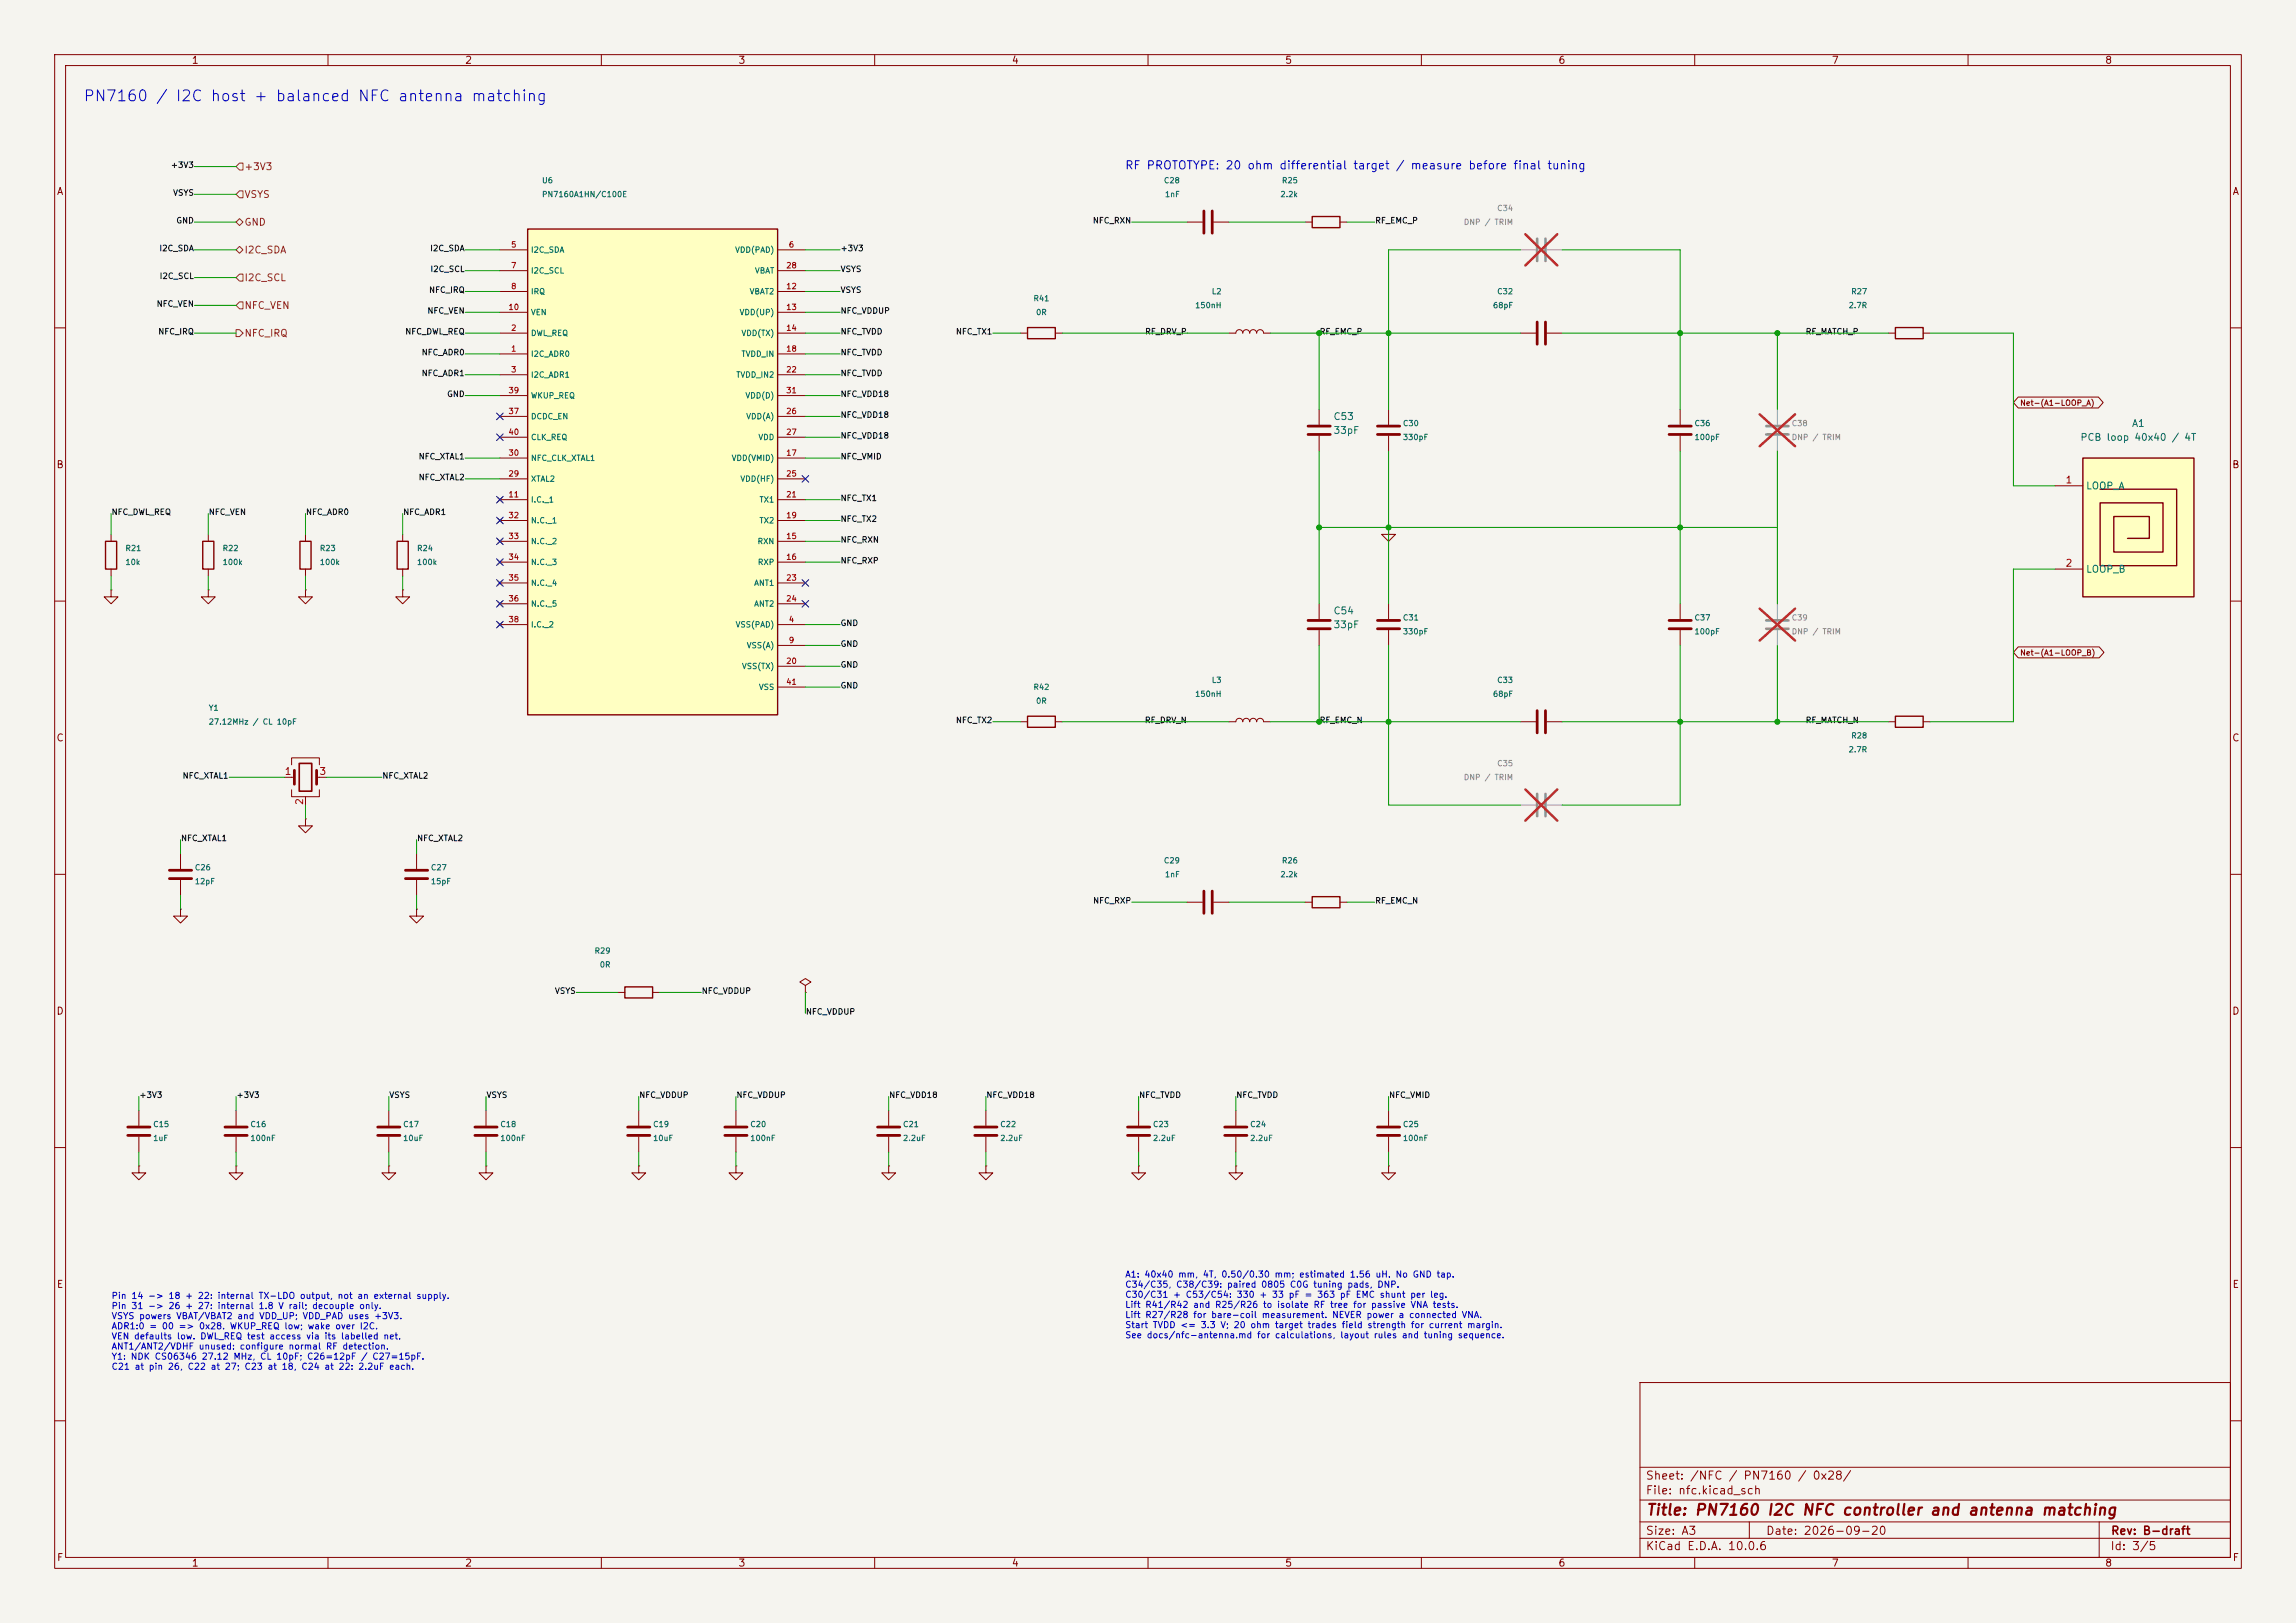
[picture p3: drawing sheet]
<svg xmlns="http://www.w3.org/2000/svg" width="420mm" height="297mm" viewBox="0 0 420 297" stroke-linecap="round" stroke-linejoin="round" font-family="sans-serif">
<defs><g id="words">
<text font-size="2" fill="#0000c2" x="15.1" y="19.1">PN7160 / I2C host + balanced NFC antenna matching</text>
<text font-size="2" fill="#840000" x="301" y="277.8">Title: PN7160 I2C NFC controller and antenna matching</text>
<text font-size="1.5" fill="#0000c2" x="205.7" y="31.4">RF PROTOTYPE: 20 ohm differential target / measure before final tuning</text>
<g font-size="1.5" fill="#840000">
<text x="300.9" y="273.8">File: nfc.kicad_sch</text>
<text x="300.9" y="271.1">Sheet: /NFC / PN7160 / 0x28/</text>
<text x="300.9" y="281.2">Size: A3</text>
<text x="322.9" y="281.2">Date: 2026-09-20</text>
<text x="386" y="281.2">Rev: B-draft</text>
<text x="300.9" y="284">KiCad E.D.A. 10.0.6</text>
<text x="385.9" y="284">Id: 3/5</text>
</g>
<g font-size="1.3" fill="#840000">
<text x="35" y="12">1</text>
<text x="85" y="12">2</text>
<text x="135" y="12">3</text>
<text x="185" y="12">4</text>
<text x="235" y="12">5</text>
<text x="285" y="12">6</text>
<text x="335" y="12">7</text>
<text x="385" y="12">8</text>
<text x="10.3" y="36">A</text>
<text x="408.3" y="36">A</text>
<text x="10.2" y="86">B</text>
<text x="408.2" y="86">B</text>
<text x="10.2" y="136">C</text>
<text x="408.2" y="136">C</text>
<text x="10.2" y="186">D</text>
<text x="408.2" y="186">D</text>
<text x="10.3" y="236">E</text>
<text x="408.3" y="236">E</text>
<text x="10.3" y="286">F</text>
<text x="35" y="287">1</text>
<text x="85" y="287">2</text>
<text x="135" y="287">3</text>
<text x="185" y="287">4</text>
<text x="235" y="287">5</text>
<text x="285" y="287">6</text>
<text x="335" y="287">7</text>
<text x="385" y="287">8</text>
<text x="408.3" y="286">F</text>
</g>
<g font-size="1.3" fill="#725600">
<text x="44.6" y="31.4">+3V3</text>
<text x="44.6" y="41.6">GND</text>
<text x="44.6" y="36.5">VSYS</text>
<text x="44.6" y="46.7">I2C_SDA</text>
<text x="44.6" y="51.8">I2C_SCL</text>
<text x="44.6" y="56.8">NFC_VEN</text>
<text x="44.6" y="61.9">NFC_IRQ</text>
</g>
<g font-size="1.3" fill="#006464">
<text x="243.8" y="77.2">C53</text>
<text x="243.8" y="79.7">33pF</text>
<text x="380.4" y="81">PCB loop 40x40 / 4T</text>
<text x="389.9" y="78.4">A1</text>
<text x="381.5" y="89.9">LOOP_A</text>
<text x="381.5" y="105.1">LOOP_B</text>
<text x="243.8" y="112.7">C54</text>
<text x="243.8" y="115.3">33pF</text>
</g>
<g font-size="1.3" fill="#a90000">
<text x="377.7" y="88.8">1</text>
<text x="377.7" y="104">2</text>
<text x="52" y="142.1">1</text>
<text x="58.3" y="142.1">3</text>
<text x="55.7" y="147.4" transform="rotate(-90 55.7 147.4)">2</text>
</g>
<g font-size="1.2" fill="#0000c2">
<text x="20.3" y="238">Pin 14 -&gt; 18 + 22: internal TX-LDO output, not an external supply.</text>
<text x="20.3" y="239.8">Pin 31 -&gt; 26 + 27: internal 1.8 V rail; decouple only.</text>
<text x="205.7" y="234.1">A1: 40x40 mm, 4T, 0.50/0.30 mm; estimated 1.56 uH. No GND tap.</text>
<text x="205.7" y="235.9">C34/C35, C38/C39: paired 0805 C0G tuning pads, DNP.</text>
<text x="205.7" y="237.8">C30/C31 + C53/C54: 330 + 33 pF = 363 pF EMC shunt per leg.</text>
<text x="205.7" y="239.6">Lift R41/R42 and R25/R26 to isolate RF tree for passive VNA tests.</text>
<text x="20.3" y="241.7">VSYS powers VBAT/VBAT2 and VDD_UP; VDD_PAD uses +3V3.</text>
<text x="20.3" y="243.5">ADR1:0 = 00 =&gt; 0x28. WKUP_REQ low; wake over I2C.</text>
<text x="20.3" y="245.4">VEN defaults low. DWL_REQ test access via its labelled net.</text>
<text x="205.7" y="241.5">Lift R27/R28 for bare-coil measurement. NEVER power a connected VNA.</text>
<text x="205.7" y="243.3">Start TVDD &lt;= 3.3 V; 20 ohm target trades field strength for current margin.</text>
<text x="205.7" y="245.2">See docs/nfc-antenna.md for calculations, layout rules and tuning sequence.</text>
<text x="20.3" y="247.2">ANT1/ANT2/VDHF unused: configure normal RF detection.</text>
<text x="20.3" y="249.1">Y1: NDK CS06346 27.12 MHz, CL 10pF; C26=12pF / C27=15pF.</text>
<text x="20.3" y="250.9">C21 at pin 26, C22 at 27; C23 at 18, C24 at 22: 2.2uF each.</text>
</g>
<g font-size="1.1" fill="#0f0f0f">
<text x="31.2" y="31">+3V3</text>
<text x="31.6" y="36.1">VSYS</text>
<text x="32.2" y="41.1">GND</text>
<text x="199.8" y="41.1">NFC_RXN</text>
<text x="251.5" y="41.1">RF_EMC_P</text>
<text x="29.1" y="46.2">I2C_SDA</text>
<text x="78.6" y="46.2">I2C_SDA</text>
<text x="153.7" y="46.2">+3V3</text>
<text x="29.1" y="51.3">I2C_SCL</text>
<text x="78.4" y="53.8">NFC_IRQ</text>
<text x="78.6" y="50">I2C_SCL</text>
<text x="153.7" y="50">VSYS</text>
<text x="153.7" y="53.8">VSYS</text>
<text x="28.6" y="56.4">NFC_VEN</text>
<text x="78.1" y="57.7">NFC_VEN</text>
<text x="153.7" y="57.7">NFC_VDDUP</text>
<text x="28.9" y="61.5">NFC_IRQ</text>
<text x="74" y="61.5">NFC_DWL_REQ</text>
<text x="77" y="65.3">NFC_ADR0</text>
<text x="153.7" y="61.5">NFC_TVDD</text>
<text x="153.7" y="65.3">NFC_TVDD</text>
<text x="174.8" y="61.5">NFC_TX1</text>
<text x="209.4" y="61.5">RF_DRV_P</text>
<text x="241.3" y="61.5">RF_EMC_P</text>
<text x="330.2" y="61.5">RF_MATCH_P</text>
<text x="77" y="69.1">NFC_ADR1</text>
<text x="153.7" y="69.1">NFC_TVDD</text>
<text x="81.7" y="72.9">GND</text>
<text x="153.7" y="72.9">NFC_VDD18</text>
<text x="153.7" y="76.7">NFC_VDD18</text>
<text x="153.7" y="80.5">NFC_VDD18</text>
<text x="76.5" y="88.1">NFC_XTAL2</text>
<text x="76.5" y="84.3">NFC_XTAL1</text>
<text x="153.7" y="84.3">NFC_VMID</text>
<text x="20.3" y="94.5">NFC_DWL_REQ</text>
<text x="38.1" y="94.5">NFC_VEN</text>
<text x="55.9" y="94.5">NFC_ADR0</text>
<text x="73.7" y="94.5">NFC_ADR1</text>
<text x="153.7" y="91.9">NFC_TX1</text>
<text x="153.7" y="95.8">NFC_TX2</text>
<text x="153.7" y="99.6">NFC_RXN</text>
<text x="153.7" y="103.4">NFC_RXP</text>
<text x="153.7" y="118.6">GND</text>
<text x="153.7" y="114.8">GND</text>
<text x="153.7" y="122.4">GND</text>
<text x="153.7" y="126.2">GND</text>
<text x="174.8" y="132.6">NFC_TX2</text>
<text x="209.3" y="132.6">RF_DRV_N</text>
<text x="241.3" y="132.6">RF_EMC_N</text>
<text x="330.2" y="132.6">RF_MATCH_N</text>
<text x="33.3" y="142.7">NFC_XTAL1</text>
<text x="69.8" y="142.7">NFC_XTAL2</text>
<text x="33" y="154.2">NFC_XTAL1</text>
<text x="76.2" y="154.2">NFC_XTAL2</text>
<text x="199.9" y="165.6">NFC_RXP</text>
<text x="251.5" y="165.6">RF_EMC_N</text>
<text x="101.4" y="182.1">VSYS</text>
<text x="128.3" y="182.1">NFC_VDDUP</text>
<text x="147.3" y="185.9">NFC_VDDUP</text>
<text x="25.4" y="201.2">+3V3</text>
<text x="43.2" y="201.2">+3V3</text>
<text x="71.1" y="201.2">VSYS</text>
<text x="88.9" y="201.2">VSYS</text>
<text x="116.8" y="201.2">NFC_VDDUP</text>
<text x="134.6" y="201.2">NFC_VDDUP</text>
<text x="162.6" y="201.2">NFC_VDD18</text>
<text x="180.3" y="201.2">NFC_VDD18</text>
<text x="208.3" y="201.2">NFC_TVDD</text>
<text x="226.1" y="201.2">NFC_TVDD</text>
<text x="254" y="201.2">NFC_VMID</text>
</g>
<g font-size="1" fill="#006464">
<text x="99" y="33.8">U6</text>
<text x="212.8" y="33.8">C28</text>
<text x="234.4" y="33.8">R25</text>
<text x="99" y="36.3">PN7160A1HN/C100E</text>
<text x="213" y="36.3">1nF</text>
<text x="234.1" y="36.3">2.2k</text>
<text x="97" y="46.5">I2C_SDA</text>
<text x="134.4" y="46.5">VDD(PAD)</text>
<text x="97" y="50.3">I2C_SCL</text>
<text x="138" y="50.3">VBAT</text>
<text x="97" y="54.1">IRQ</text>
<text x="97" y="57.9">VEN</text>
<text x="135.2" y="57.9">VDD(UP)</text>
<text x="137" y="54.1">VBAT2</text>
<text x="188.9" y="55.4">R41</text>
<text x="189.4" y="57.9">0R</text>
<text x="218.5" y="56.6">150nH</text>
<text x="221.6" y="54.1">L2</text>
<text x="273" y="56.6">68pF</text>
<text x="273.8" y="54.1">C32</text>
<text x="338.1" y="56.6">2.7R</text>
<text x="338.5" y="54.1">R27</text>
<text x="97" y="65.5">I2C_ADR0</text>
<text x="97" y="61.7">DWL_REQ</text>
<text x="135.5" y="65.5">TVDD_IN</text>
<text x="135.5" y="61.7">VDD(TX)</text>
<text x="97" y="69.3">I2C_ADR1</text>
<text x="134.6" y="69.3">TVDD_IN2</text>
<text x="97" y="77">DCDC_EN</text>
<text x="97" y="73.2">WKUP_REQ</text>
<text x="136.3" y="73.2">VDD(D)</text>
<text x="136.4" y="77">VDD(A)</text>
<text x="97" y="80.8">CLK_REQ</text>
<text x="138.6" y="80.8">VDD</text>
<text x="256.5" y="78.2">C30</text>
<text x="256.5" y="80.8">330pF</text>
<text x="309.9" y="78.2">C36</text>
<text x="309.9" y="80.8">100pF</text>
<text x="97" y="88.4">XTAL2</text>
<text x="97" y="84.6">NFC_CLK_XTAL1</text>
<text x="133.7" y="84.6">VDD(VMID)</text>
<text x="135.3" y="88.4">VDD(HF)</text>
<text x="97" y="92.2">I.C._1</text>
<text x="138.8" y="92.2">TX1</text>
<text x="22.8" y="101.1">R21</text>
<text x="40.6" y="101.1">R22</text>
<text x="58.4" y="101.1">R23</text>
<text x="76.2" y="101.1">R24</text>
<text x="97" y="96">N.C._1</text>
<text x="97" y="99.8">N.C._2</text>
<text x="138.5" y="99.8">RXN</text>
<text x="138.8" y="96">TX2</text>
<text x="22.8" y="103.6">10k</text>
<text x="40.6" y="103.6">100k</text>
<text x="58.4" y="103.6">100k</text>
<text x="76.2" y="103.6">100k</text>
<text x="97" y="103.6">N.C._3</text>
<text x="97" y="107.4">N.C._4</text>
<text x="137.9" y="107.4">ANT1</text>
<text x="138.5" y="103.6">RXP</text>
<text x="97" y="111.3">N.C._5</text>
<text x="137.9" y="111.3">ANT2</text>
<text x="256.5" y="113.8">C31</text>
<text x="309.9" y="113.8">C37</text>
<text x="97" y="115.1">I.C._2</text>
<text x="134.5" y="115.1">VSS(PAD)</text>
<text x="136.5" y="118.9">VSS(A)</text>
<text x="256.5" y="116.3">330pF</text>
<text x="309.9" y="116.3">100pF</text>
<text x="135.6" y="122.7">VSS(TX)</text>
<text x="221.6" y="125.2">L3</text>
<text x="273.8" y="125.2">C33</text>
<text x="38.1" y="130.3">Y1</text>
<text x="138.7" y="126.5">VSS</text>
<text x="188.9" y="126.5">R42</text>
<text x="189.4" y="129">0R</text>
<text x="218.5" y="127.8">150nH</text>
<text x="273" y="127.8">68pF</text>
<text x="38.1" y="132.8">27.12MHz / CL 10pF</text>
<text x="338.1" y="137.9">2.7R</text>
<text x="338.5" y="135.4">R28</text>
<text x="35.5" y="159.5">C26</text>
<text x="78.7" y="159.5">C27</text>
<text x="212.8" y="158.2">C29</text>
<text x="213" y="160.8">1nF</text>
<text x="234.1" y="160.8">2.2k</text>
<text x="234.4" y="158.2">R26</text>
<text x="35.5" y="162">12pF</text>
<text x="78.7" y="162">15pF</text>
<text x="108.7" y="174.7">R29</text>
<text x="109.6" y="177.3">0R</text>
<text x="27.9" y="206.5">C15</text>
<text x="27.9" y="209">1uF</text>
<text x="45.7" y="206.5">C16</text>
<text x="45.7" y="209">100nF</text>
<text x="73.6" y="206.5">C17</text>
<text x="73.6" y="209">10uF</text>
<text x="91.4" y="206.5">C18</text>
<text x="91.4" y="209">100nF</text>
<text x="119.4" y="206.5">C19</text>
<text x="119.4" y="209">10uF</text>
<text x="137.1" y="206.5">C20</text>
<text x="137.1" y="209">100nF</text>
<text x="165.1" y="206.5">C21</text>
<text x="165.1" y="209">2.2uF</text>
<text x="182.9" y="206.5">C22</text>
<text x="182.9" y="209">2.2uF</text>
<text x="210.8" y="206.5">C23</text>
<text x="210.8" y="209">2.2uF</text>
<text x="228.6" y="206.5">C24</text>
<text x="228.6" y="209">2.2uF</text>
<text x="256.5" y="206.5">C25</text>
<text x="256.5" y="209">100nF</text>
</g>
<g font-size="1" fill="#939391">
<text x="267.7" y="41.4">DNP / TRIM</text>
<text x="273.8" y="38.9">C34</text>
<text x="327.6" y="78.2">C38</text>
<text x="327.6" y="80.8">DNP / TRIM</text>
<text x="327.6" y="113.8">C39</text>
<text x="327.6" y="116.3">DNP / TRIM</text>
<text x="267.7" y="143">DNP / TRIM</text>
<text x="273.8" y="140.5">C35</text>
</g>
<g font-size="1" fill="#a90000">
<text x="93.4" y="45.5">5</text>
<text x="144.2" y="45.5">6</text>
<text x="93.4" y="49.3">7</text>
<text x="93.4" y="53.2">8</text>
<text x="143.7" y="53.2">12</text>
<text x="143.7" y="49.3">28</text>
<text x="92.9" y="57">10</text>
<text x="143.7" y="57">13</text>
<text x="93.4" y="64.6">1</text>
<text x="93.4" y="60.8">2</text>
<text x="143.7" y="60.8">14</text>
<text x="143.7" y="64.6">18</text>
<text x="93.4" y="68.4">3</text>
<text x="143.7" y="68.4">22</text>
<text x="92.9" y="76">37</text>
<text x="92.9" y="72.2">39</text>
<text x="143.7" y="76">26</text>
<text x="143.7" y="72.2">31</text>
<text x="92.9" y="83.6">30</text>
<text x="92.9" y="79.8">40</text>
<text x="143.7" y="83.6">17</text>
<text x="143.7" y="79.8">27</text>
<text x="92.9" y="87.4">29</text>
<text x="143.7" y="87.4">25</text>
<text x="92.9" y="91.3">11</text>
<text x="92.9" y="95.1">32</text>
<text x="143.7" y="95.1">19</text>
<text x="143.7" y="91.3">21</text>
<text x="92.9" y="98.9">33</text>
<text x="143.7" y="98.9">15</text>
<text x="92.9" y="102.7">34</text>
<text x="92.9" y="106.5">35</text>
<text x="143.7" y="102.7">16</text>
<text x="143.7" y="106.5">23</text>
<text x="92.9" y="110.3">36</text>
<text x="143.7" y="110.3">24</text>
<text x="92.9" y="114.1">38</text>
<text x="144.2" y="114.1">4</text>
<text x="144.2" y="117.9">9</text>
<text x="143.7" y="121.7">20</text>
<text x="143.7" y="125.5">41</text>
</g>
<g font-size="1" fill="#840000">
<text x="369.4" y="74.5">Net-(A1-LOOP_A)</text>
<text x="369.4" y="120.2">Net-(A1-LOOP_B)</text>
</g>
</g></defs>
<path d="M0 0h420v297h-420z" fill="#f5f4ef" stroke="#f5f4ef" stroke-width=".18"/>
<g fill="none" stroke="#840000" stroke-width=".18">
<path d="M10 10h400v277h-400zM12 12h396v273h-396zM60 10v2M110 10v2M160 10v2M210 10v2M260 10v2M310 10v2M360 10v2M10 60h2M408 60h2M10 110h2"/>
<path d="M408 110h2M53.3 140v-1.3h5.1v1.3M10 160h2M33 156.2v2.8M52.1 142.2h1.7M53.3 144.5v1.3h5.1v-1.3M55.9 149.9v1.2h1.2l-1.2 1.3-1.3-1.3h1.3M55.9 149.9h.1M55.9 145.8v1.5M57.9 142.2h1.8M76.2 156.2v2.8M408 160h2"/>
<path d="M33 166.4v1.2h1.3l-1.3 1.3-1.3-1.3h1.3M33 166.4h.1M33 161v2.8M76.2 166.4v1.2h1.3l-1.3 1.3-1.3-1.3h1.3M76.2 166.4h.1M76.2 161v2.8M217.2 165.1h2.8M222 165.1h2.8M238.8 165.1h1.2M245.1 165.1h1.3M113 181.6h1.3M119.4 181.6h1.2"/>
<path d="M147.3 180.3l1-.6-1-.6-1 .6 1 .6v1.3M147.3 181.6h.1M10 210h2M25.4 213.4v1.2h1.3l-1.3 1.3-1.3-1.3h1.3M25.4 213.4h.1M25.4 203.2v2.8M25.4 208v2.8M43.2 213.4v1.2h1.2l-1.2 1.3-1.3-1.3h1.3M43.2 213.4h.1M71.1 213.4v1.2h1.3l-1.3 1.3-1.3-1.3h1.3M71.1 213.4h.1M71.1 203.2v2.8"/>
<path d="M71.1 208v2.8M88.9 213.4v1.2h1.3l-1.3 1.3-1.3-1.3h1.3M88.9 213.4h.1M88.9 203.2v2.8M88.9 208v2.8M116.8 213.4v1.2h1.3l-1.3 1.3-1.2-1.3h1.2M116.8 213.4h.1M116.8 203.2v2.8M116.8 208v2.8M134.6 213.4v1.2h1.3l-1.3 1.3-1.3-1.3h1.3M134.6 213.4h.1M134.6 203.2v2.8"/>
<path d="M134.6 208v2.8M162.6 213.4v1.2h1.2l-1.2 1.3-1.3-1.3h1.3M162.6 213.4h.1M180.3 213.4v1.2h1.3l-1.3 1.3-1.2-1.3h1.2M180.3 213.4h.1M180.3 203.2v2.8M180.3 208v2.8M208.3 213.4v1.2h1.2l-1.2 1.3-1.3-1.3h1.3M208.3 213.4h.1M226.1 213.4v1.2h1.2l-1.2 1.3-1.3-1.3h1.3M226.1 213.4h.1M226.1 203.2v2.8"/>
<path d="M226.1 208v2.8M254 213.4v1.2h1.3l-1.3 1.3-1.3-1.3h1.3M254 213.4h.1M254 203.2v2.8M254 208v2.8M408 210h2M300 253h108v32h-108zM10 260h2M300 278.5h108M300 274.5h108M300 268.5h108M320 278.5v3"/>
<path d="M384 278.5v6.5M408 260h2M60 285v2M110 285v2M160 285v2M210 285v2M260 285v2M300 281.5h108M310 285v2M360 285v2"/>
</g>
<path d="M323.1 113.5h4.1M323.1 115.1h4.1" fill="none" stroke="#9c9b98" stroke-width=".51"/>
<path d="M325.1 110.5v2.8M325.1 115.3v2.8" fill="none" stroke="#9c9b98" stroke-width=".18"/>
<path d="M321.9 111.4l6.5 5.8M328.4 111.4l-6.5 5.8" fill="none" stroke="#e12e31" stroke-width=".46"/>
<g fill="none" stroke="#840000" stroke-width=".51">
<path d="M31 159.3h4.1M53.8 141v2.5M57.9 141v2.5M74.2 159.3h4M31 160.8h4.1M74.2 160.8h4M220.2 163.1v4M221.7 163.1v4M23.4 206.2h4M23.4 207.8h4M69.1 206.2h4.1M69.1 207.8h4.1"/>
<path d="M86.9 206.2h4M86.9 207.8h4M114.8 206.2h4.1M114.8 207.8h4.1M132.6 206.2h4.1M132.6 207.8h4.1M178.3 206.2h4.1M178.3 207.8h4.1M224 206.2h4.1M224 207.8h4.1M252 206.2h4M252 207.8h4"/>
</g>
<path d="M54.7 139.7h2.3v5.1h-2.3z" fill="none" stroke="#840000" stroke-width=".3"/>
<path d="M240 164.1h5.1v2h-5.1zM114.3 180.6h5.1v2h-5.1z" fill="none" stroke="#840000" stroke-width=".25"/>
<path d="M96.5 41.9h45.7v88.9h-45.7z" fill="#ffffc2"/>
<path d="M240 39.6h5.1v2.1h-5.1zM96.5 41.9h45.7v88.9h-45.7zM19.3 99.1h2v5h-2zM37.1 99.1h2v5h-2zM54.9 99.1h2v5h-2zM72.6 99.1h2.1v5h-2.1z" fill="none" stroke="#840000" stroke-width=".25"/>
<g fill="none" stroke="#840000" stroke-width=".18">
<path d="M91.4 45.7h5.1M91.4 49.5h5.1M91.4 53.3h5.1M91.4 57.2h5.1M142.2 45.7h5.1M142.2 49.5h5.1M142.2 53.3h5.1M142.2 57.2h5.1M217.2 40.6h2.8M222 40.6h2.8M238.8 40.6h1.2M245.1 40.6h1.3"/>
<path d="M91.4 64.8h5.1M91.4 61h5.1M91.4 68.6h5.1M91.4 76.2h5.1M91.4 72.4h5.1M142.2 64.8h5.1M142.2 61h5.1M142.2 68.6h5.1M142.2 76.2h5.1M142.2 72.4h5.1M241.3 74.9v2.8M241.3 79.8v2.8"/>
<path d="M254 74.9v2.8M254 79.8v2.8M278.1 61h2.8M283 61h2.7M20.3 97.8v1.3M38.1 97.8v1.3M55.9 97.8v1.3M73.7 97.8v1.3M91.1 91.1l.7 .7M91.1 94.9l.7 .7M91.1 98.7l.7 .7M91.4 91.4h5.1"/>
<path d="M91.4 99.1h5.1M91.4 83.8h5.1M91.4 95.3h5.1M91.4 87.6h5.1M91.4 80h5.1M91.8 91.1l-.7 .7M91.8 94.9l-.7 .7M91.8 98.7l-.7 .7M142.2 91.4h5.1M142.2 99.1h5.1M142.2 83.8h5.1M142.2 95.3h5.1"/>
<path d="M142.2 87.6h5.1M142.2 80h5.1M20.3 108v1.2h1.3l-1.3 1.3-1.3-1.3h1.3M20.3 108h.1M20.3 104.1v1.3M38.1 108v1.2h1.3l-1.3 1.3-1.3-1.3h1.3M38.1 108h.1M38.1 104.1v1.3M55.9 108v1.2h1.2l-1.2 1.3-1.3-1.3h1.3M55.9 108h.1M55.9 104.1v1.3M73.7 108v1.2h1.2l-1.2 1.3-1.3-1.3h1.3"/>
<path d="M73.7 108h.1M73.7 104.1v1.3M91.1 102.5l.7 .8M91.1 106.3l.7 .8M91.1 110.1l.7 .8M91.1 113.9l.7 .8M91.4 114.3h5.1M91.4 102.9h5.1M91.4 106.7h5.1M91.4 110.5h5.1M91.8 102.5l-.7 .8M91.8 106.3l-.7 .8"/>
<path d="M91.8 110.1l-.7 .8M91.8 113.9l-.7 .8M142.2 114.3h5.1M142.2 118.1h5.1M142.2 102.9h5.1M142.2 106.7h5.1M142.2 110.5h5.1M142.2 121.9h5.1M142.2 125.7h5.1M43.2 203.2v2.8M43.2 208v2.8M162.6 203.2v2.8"/>
<path d="M162.6 208v2.8M208.3 203.2v2.8M208.3 208v2.8"/>
</g>
<g fill="none" stroke="#840000" stroke-width=".51">
<path d="M220.2 38.6v4.1M221.7 38.6v4.1M281.2 58.9v4.1M282.7 58.9v4.1M239.3 78h4M239.3 79.5h4M252 78h4M252 79.5h4M41.1 206.2h4.1M41.1 207.8h4.1M160.5 206.2h4.1M160.5 207.8h4.1"/>
<path d="M206.2 206.2h4.1M206.2 207.8h4.1"/>
</g>
<path d="M281.2 43.7v4.1M282.7 43.7v4.1" fill="none" stroke="#9c9b98" stroke-width=".51"/>
<path d="M278.1 45.7h2.8M283 45.7h2.7" fill="none" stroke="#9c9b98" stroke-width=".18"/>
<path d="M279 42.9l5.9 5.7M284.9 42.9l-5.9 5.7" fill="none" stroke="#e12e31" stroke-width=".46"/>
<path d="M381 83.8h20.3v25.4h-20.3z" fill="#ffffc2"/>
<path d="M188 59.9h5v2.1h-5zM346.7 59.9h5.1v2.1h-5.1zM381 83.8h20.3v25.4h-20.3zM384.2 89.5h14v14h-14v-11.5h11.5v9h-9v-6.5h6.5v4h-4M188 131.1h5v2h-5zM346.7 131.1h5.1v2h-5.1z" fill="none" stroke="#840000" stroke-width=".25"/>
<g fill="none" stroke="#840000" stroke-width=".18">
<path d="M186.7 61h1.3M193 61h1.3M224.8 61h1.3a.64 .64 0 0 1 .6-.7 .64 .64 0 0 1 .6 .7 .64 .64 0 0 1 .7-.7 .64 .64 0 0 1 .6 .7 .64 .64 0 0 1 .6-.7 .64 .64 0 0 1 .7 .7 .64 .64 0 0 1 .6-.7 .64 .64 0 0 1 .6 .7h1.3M307.3 74.9v2.8M307.3 79.8v2.8M345.4 61h1.3M351.8 61h1.3M369.2 72.7h14.6l.9 1-.9 1h-14.6l-.9-1zM254 96.5v1.3h1.3l-1.3 1.3-1.3-1.3h1.3M254 96.5h.1M375.9 88.9h5.1M241.3 110.5v2.8"/>
<path d="M241.3 115.3v2.8M254 110.5v2.8M254 115.3v2.8M307.3 110.5v2.8M307.3 115.3v2.8M369.2 118.4h14.8l.9 1-.9 1h-14.8l-.9-1zM375.9 104.1h5.1M186.7 132.1h1.3M193 132.1h1.3M224.8 132.1h1.3a.64 .64 0 0 1 .6-.7 .64 .64 0 0 1 .6 .7 .64 .64 0 0 1 .7-.7 .64 .64 0 0 1 .6 .7 .64 .64 0 0 1 .6-.7 .64 .64 0 0 1 .7 .7 .64 .64 0 0 1 .6-.7 .64 .64 0 0 1 .6 .7h1.3M278.1 132.1h2.8M283 132.1h2.7"/>
<path d="M345.4 132.1h1.3M351.8 132.1h1.3"/>
</g>
<path d="M305.3 78h4.1M305.3 79.5h4.1M239.3 113.5h4M239.3 115.1h4M252 113.5h4M252 115.1h4M305.3 113.5h4.1M305.3 115.1h4.1M281.2 130v4.1M282.7 130v4.1" fill="none" stroke="#840000" stroke-width=".51"/>
<path d="M323.1 78h4.1M323.1 79.5h4.1M281.2 145.3v4.1M282.7 145.3v4.1" fill="none" stroke="#9c9b98" stroke-width=".51"/>
<path d="M325.1 74.9v2.8M325.1 79.8v2.8M278.1 147.3h2.8M283 147.3h2.7" fill="none" stroke="#9c9b98" stroke-width=".18"/>
<path d="M321.9 75.8l6.5 5.9M328.4 75.8l-6.5 5.9M279 144.5l5.9 5.7M284.9 144.5l-5.9 5.7" fill="none" stroke="#e12e31" stroke-width=".46"/>
<path d="M43.8 34.9h.6v1.3h-.6l-.6-.6zM43.8 29.8h.6v1.3h-.6l-.6-.6zM43.2 45.7l.6-.6 .6 .6-.6 .7zM43.2 40.6l.6-.6 .6 .6-.6 .7zM43.8 55.2h.6v1.3h-.6l-.6-.6zM43.8 50.2h.6v1.2h-.6l-.6-.6zM43.2 60.3h.6l.6 .7-.6 .6h-.6z" fill="none" stroke="#725600" stroke-width=".18"/>
<g fill="none" stroke="#009600" stroke-width=".18">
<path d="M35.6 30.5h7.6M35.6 35.6h7.6M35.6 40.6h7.6M35.6 45.7h7.6M35.6 50.8h7.6M35.6 55.9h7.6M85.1 45.7h6.3M85.1 49.5h6.3M85.1 57.2h6.3M85.1 53.3h6.3M147.3 45.7h6.4M147.3 49.5h6.4"/>
<path d="M147.3 57.2h6.4M147.3 53.3h6.4M207 40.6h10.2M224.8 40.6h14M246.4 40.6h5.1M278.1 45.7h-24.1v29.2M285.7 45.7h21.6v29.2M35.6 61h7.6M85.1 61h6.3M85.1 64.8h6.3M85.1 68.6h6.3M85.1 72.4h6.3"/>
<path d="M147.3 61h6.4M147.3 64.8h6.4M147.3 68.6h6.4M147.3 72.4h6.4M147.3 76.2h6.4M181.6 61h5.1M194.3 61h30.5M232.4 61h45.7M241.3 61v13.9M285.7 61h59.7M325.1 61v13.9M353.1 61h15.2v27.9h7.6"/>
<path d="M20.3 94v3.8M38.1 94v3.8M55.9 94v3.8M73.7 94v3.8M85.1 83.8h6.3M85.1 87.6h6.3M147.3 99.1h6.4M147.3 95.3h6.4M147.3 83.8h6.4M147.3 80h6.4M147.3 91.4h6.4M241.3 82.6v27.9"/>
<path d="M241.3 96.5h83.8M254 82.6v27.9M307.3 82.6v27.9M325.1 82.6v27.9M20.3 105.4v2.6M38.1 105.4v2.6M55.9 105.4v2.6M73.7 105.4v2.6M147.3 118.1h6.4M147.3 114.3h6.4M147.3 102.9h6.4M241.3 118.1v14"/>
<path d="M254 118.1v29.2h24.1M307.3 118.1v29.2h-21.6M325.1 118.1v14M375.9 104.1h-7.6v28h-15.2M147.3 125.7h6.4M147.3 121.9h6.4M181.6 132.1h5.1M194.3 132.1h30.5M232.4 132.1h45.7M285.7 132.1h59.7M33 153.7v2.5M41.9 142.2h10.2"/>
<path d="M55.9 147.3v2.6M59.7 142.2h10.1M76.2 153.7v2.5M33 163.8v2.6M76.2 163.8v2.6M207 165.1h10.2M224.8 165.1h14M246.4 165.1h5.1M105.4 181.6h7.6M120.6 181.6h7.7M147.3 181.6v3.8M25.4 200.7v2.5"/>
<path d="M25.4 210.8v2.6M43.2 200.7v2.5M43.2 210.8v2.6M71.1 200.7v2.5M71.1 210.8v2.6M88.9 200.7v2.5M88.9 210.8v2.6M116.8 200.7v2.5M116.8 210.8v2.6M134.6 200.7v2.5M134.6 210.8v2.6M162.6 200.7v2.5"/>
<path d="M162.6 210.8v2.6M180.3 200.7v2.5M180.3 210.8v2.6M208.3 200.7v2.5M208.3 210.8v2.6M226.1 200.7v2.5M226.1 210.8v2.6M254 200.7v2.5M254 210.8v2.6"/>
</g>
<g fill="none" stroke="#000084" stroke-width=".18">
<path d="M90.8 75.6l1.2 1.2M90.8 79.4l1.2 1.2M92 75.6l-1.2 1.2M92 79.4l-1.2 1.2M90.8 98.5l1.2 1.2M90.8 94.6l1.2 1.3M90.8 90.8l1.2 1.2M92 98.5l-1.2 1.2M92 94.6l-1.2 1.3M92 90.8l-1.2 1.2M146.7 87l1.2 1.2M147.9 87l-1.2 1.2"/>
<path d="M90.8 113.7l1.2 1.2M90.8 109.9l1.2 1.2M90.8 106.1l1.2 1.2M90.8 102.3l1.2 1.2M92 113.7l-1.2 1.2M92 109.9l-1.2 1.2M92 106.1l-1.2 1.2M92 102.3l-1.2 1.2M146.7 109.9l1.2 1.2M146.7 106.1l1.2 1.2M147.9 109.9l-1.2 1.2M147.9 106.1l-1.2 1.2"/>
</g>
<g fill="#009600" stroke="#009600" stroke-width=".18">
<circle cx="254" cy="61" r=".46"/>
<circle cx="241.3" cy="61" r=".46"/>
<circle cx="254" cy="96.5" r=".46"/>
<circle cx="307.3" cy="132.1" r=".46"/>
<circle cx="325.1" cy="132.1" r=".46"/>
<circle cx="307.3" cy="96.5" r=".46"/>
<circle cx="254" cy="132.1" r=".46"/>
<circle cx="241.3" cy="132.1" r=".46"/>
<circle cx="241.3" cy="96.5" r=".46"/>
<circle cx="307.3" cy="61" r=".46"/>
<circle cx="325.1" cy="61" r=".46"/>
</g>
<use href="#words"/>
</svg>
